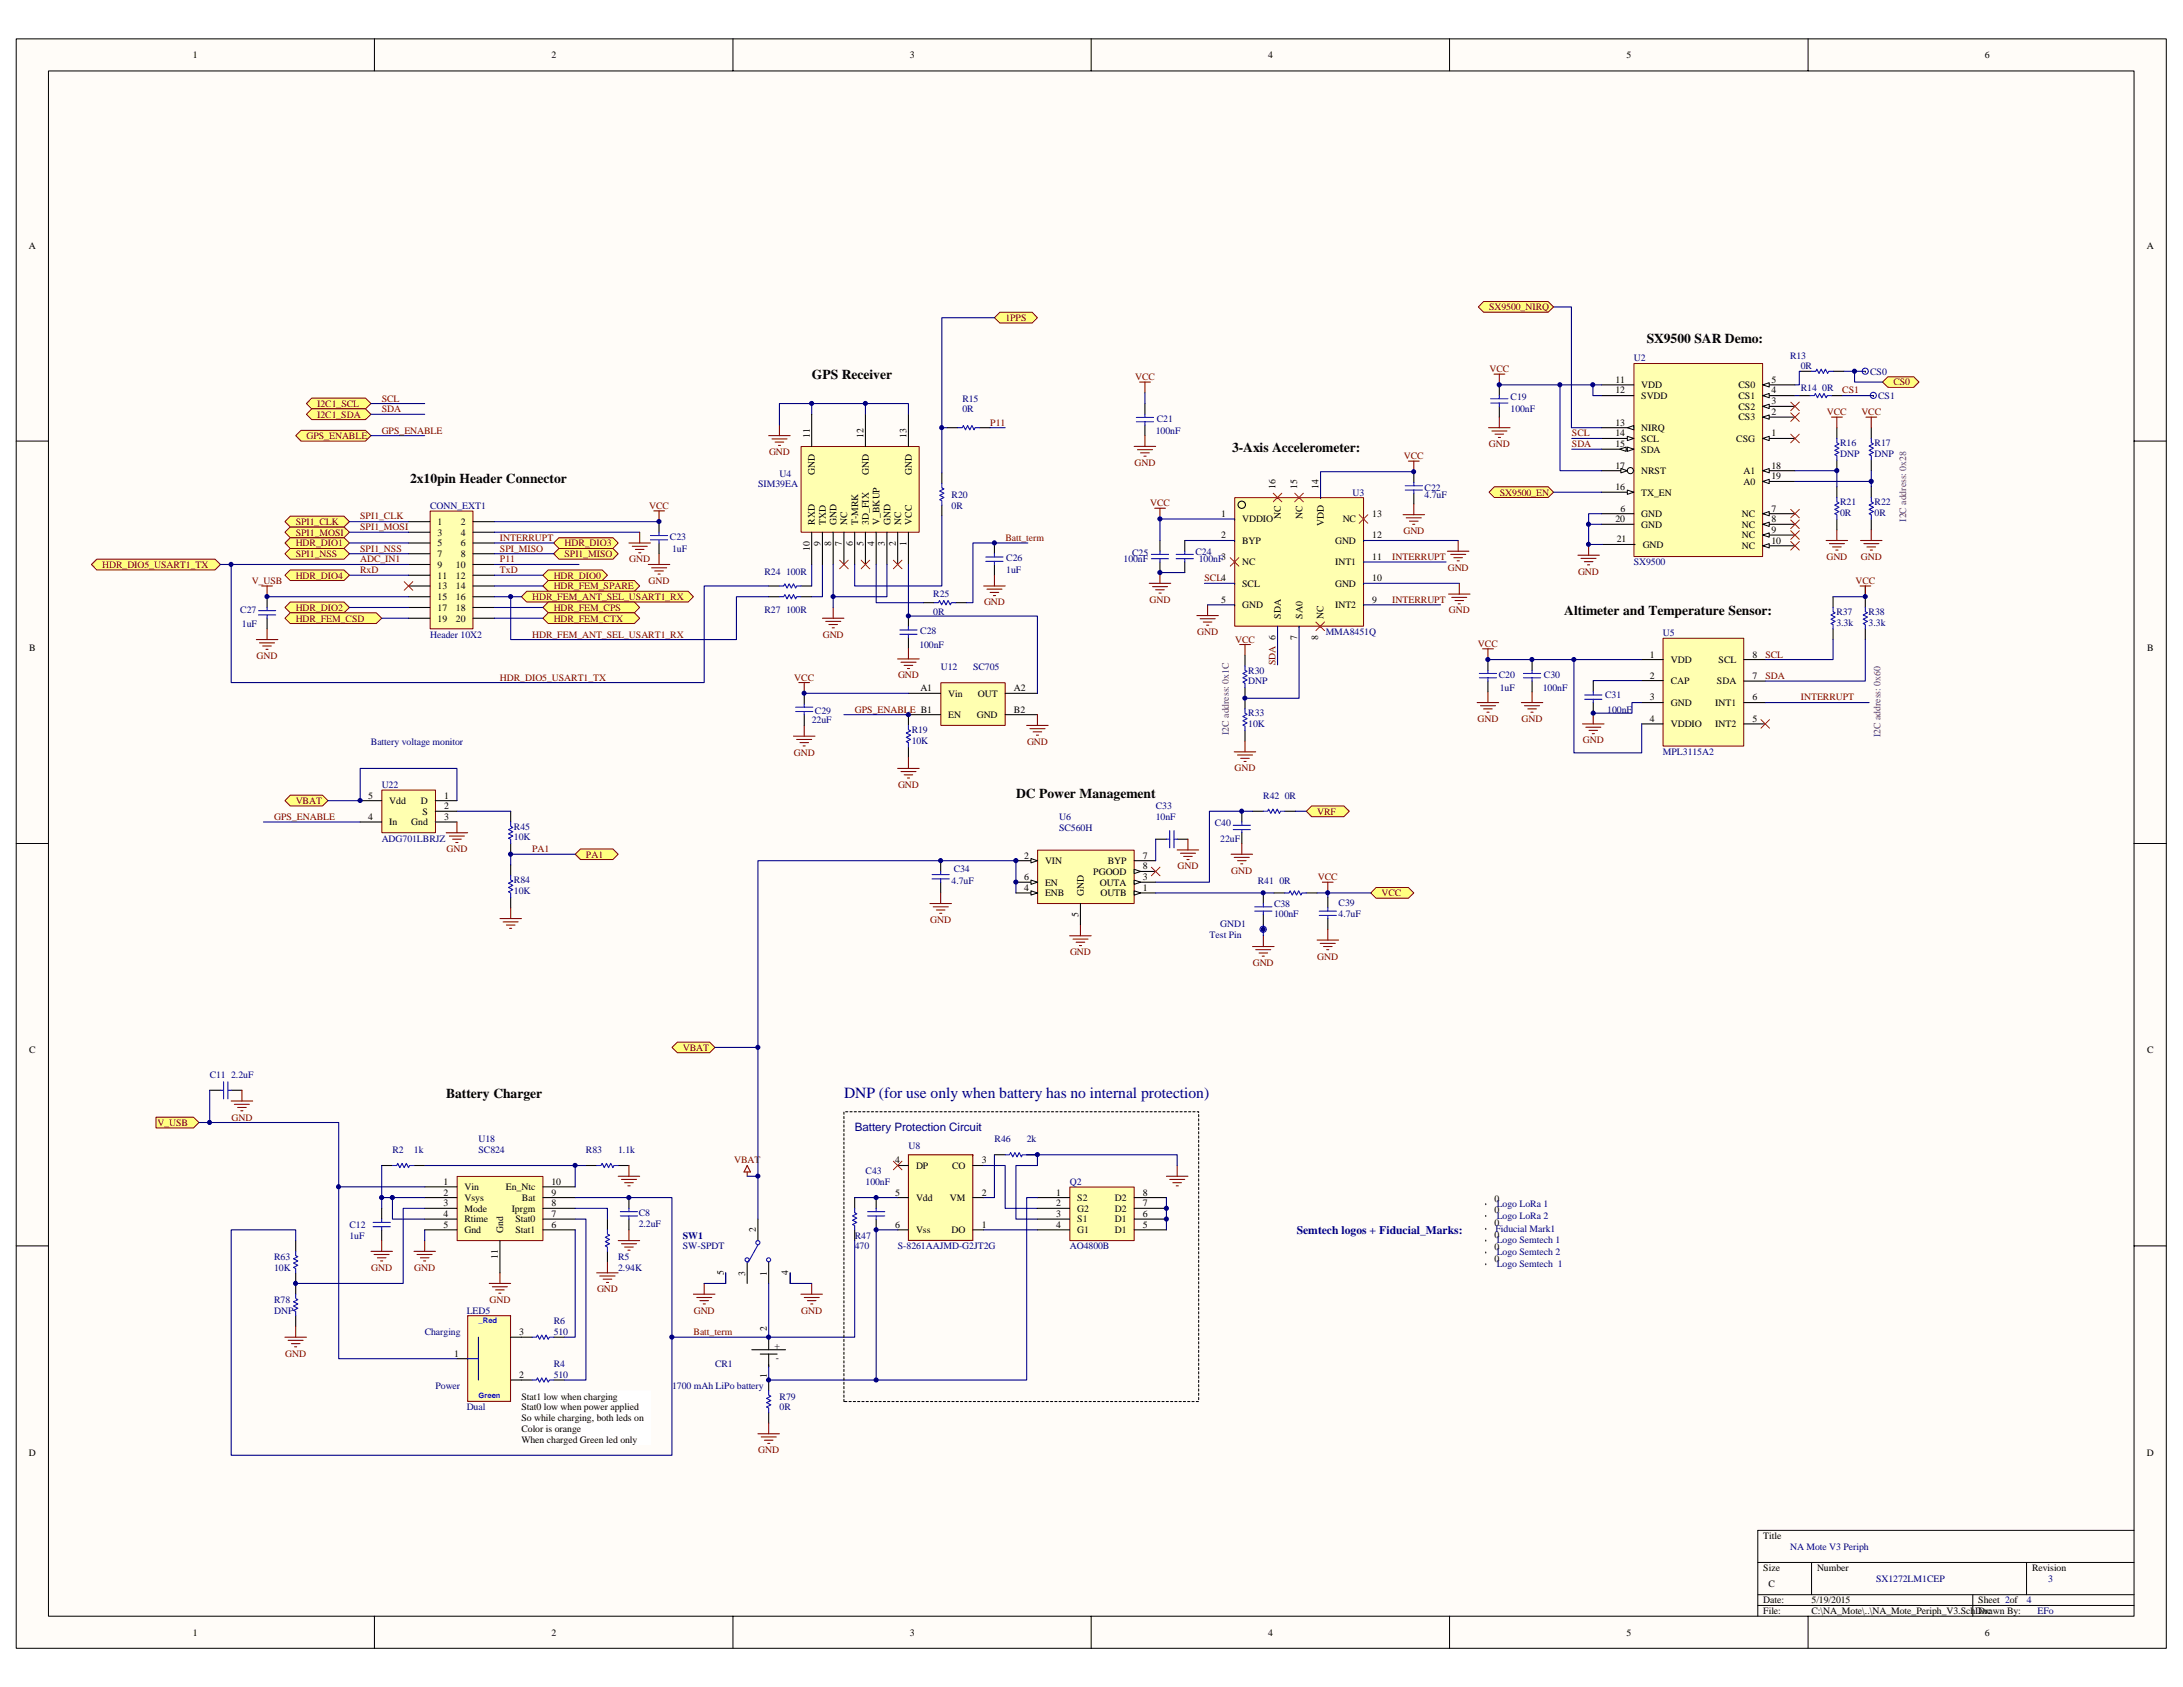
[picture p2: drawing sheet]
<svg xmlns="http://www.w3.org/2000/svg" width="279mm" height="216mm" viewBox="0 0 279 216" stroke-linecap="round" stroke-linejoin="round" font-family="sans-serif">
<defs><g id="words">
<text font-size="2" fill="#000080" x="108" y="140.5">DNP (for use only when battery has no internal protection)</text>
<g font-size="1.7">
<text x="210.8" y="43.9">SX9500 SAR Demo:</text>
<text x="103.9" y="48.5">GPS Receiver</text>
<text x="157.7" y="57.8">3-Axis Accelerometer:</text>
<text x="52.5" y="61.8">2x10pin Header Connector</text>
<text x="200.2" y="78.7">Altimeter and Temperature Sensor:</text>
<text x="130" y="102.1">DC Power Management</text>
<text x="57.1" y="140.5">Battery Charger</text>
</g>
<g font-size="1.5" fill="#000080">
<text x="109.4" y="144.7">Battery Protection Circuit</text>
<text x="166" y="158">Semtech logos + Fiducial_Marks:</text>
</g>
<g font-size="1.2">
<text x="24.7" y="7.4">1</text>
<text x="70.6" y="7.4">2</text>
<text x="116.4" y="7.4">3</text>
<text x="162.3" y="7.4">4</text>
<text x="208.2" y="7.4">5</text>
<text x="254" y="7.4">6</text>
<text x="3.7" y="31.8">A</text>
<text x="274.8" y="31.8">A</text>
<text x="206.8" y="49">11</text>
<text x="206.8" y="50.4">12</text>
<text x="210.1" y="49.7">VDD</text>
<text x="210.1" y="51.1">SVDD</text>
<text x="222.5" y="49.7">CS0</text>
<text x="222.5" y="51.1">CS1</text>
<text x="222.5" y="52.4">CS2</text>
<text x="222.5" y="53.8">CS3</text>
<text x="226.7" y="49">5</text>
<text x="226.7" y="50.4">4</text>
<text x="226.7" y="51.7">3</text>
<text x="226.7" y="53.1">2</text>
<text x="103.6" y="56" transform="rotate(-90 103.6 56)">11</text>
<text x="110.5" y="56" transform="rotate(-90 110.5 56)">12</text>
<text x="116" y="56" transform="rotate(-90 116 56)">13</text>
<text x="206.8" y="60">17</text>
<text x="206.8" y="54.5">13</text>
<text x="206.8" y="55.9">14</text>
<text x="206.8" y="57.2">15</text>
<text x="210.1" y="55.2">NIRQ</text>
<text x="210.1" y="56.5">SCL</text>
<text x="210.1" y="57.9">SDA</text>
<text x="222.2" y="56.5">CSG</text>
<text x="226.7" y="60">18</text>
<text x="226.7" y="55.9">1</text>
<text x="104.3" y="60.8" transform="rotate(-90 104.3 60.8)">GND</text>
<text x="111.2" y="60.8" transform="rotate(-90 111.2 60.8)">GND</text>
<text x="116.7" y="60.8" transform="rotate(-90 116.7 60.8)">GND</text>
<text x="163.3" y="62.6" transform="rotate(-90 163.3 62.6)">16</text>
<text x="166" y="62.6" transform="rotate(-90 166 62.6)">15</text>
<text x="168.8" y="62.6" transform="rotate(-90 168.8 62.6)">14</text>
<text x="206.8" y="62.7">16</text>
<text x="207.4" y="65.5">6</text>
<text x="210.1" y="60.7">NRST</text>
<text x="210.1" y="63.4">TX_EN</text>
<text x="223.1" y="60.7">A1</text>
<text x="223.1" y="62">A0</text>
<text x="226.7" y="61.3">19</text>
<text x="226.7" y="65.5">7</text>
<text x="56" y="67.2">1</text>
<text x="56" y="68.6">3</text>
<text x="56" y="69.9">5</text>
<text x="56" y="71.3">7</text>
<text x="59" y="67.2">2</text>
<text x="59" y="68.6">4</text>
<text x="59" y="69.9">6</text>
<text x="59" y="71.3">8</text>
<text x="103.6" y="70.5" transform="rotate(-90 103.6 70.5)">10</text>
<text x="104.3" y="67.2" transform="rotate(-90 104.3 67.2)">RXD</text>
<text x="105" y="69.9" transform="rotate(-90 105 69.9)">9</text>
<text x="105.7" y="67.2" transform="rotate(-90 105.7 67.2)">TXD</text>
<text x="106.4" y="69.9" transform="rotate(-90 106.4 69.9)">8</text>
<text x="107.1" y="67.2" transform="rotate(-90 107.1 67.2)">GND</text>
<text x="107.8" y="69.9" transform="rotate(-90 107.8 69.9)">7</text>
<text x="108.4" y="67.2" transform="rotate(-90 108.4 67.2)">NC</text>
<text x="109.1" y="69.9" transform="rotate(-90 109.1 69.9)">6</text>
<text x="109.8" y="67.2" transform="rotate(-90 109.8 67.2)">T-MRK</text>
<text x="110.5" y="69.9" transform="rotate(-90 110.5 69.9)">5</text>
<text x="111.2" y="67.2" transform="rotate(-90 111.2 67.2)">3D_FIX</text>
<text x="111.9" y="69.9" transform="rotate(-90 111.9 69.9)">4</text>
<text x="112.6" y="67.2" transform="rotate(-90 112.6 67.2)">V_BKUP</text>
<text x="113.3" y="69.9" transform="rotate(-90 113.3 69.9)">3</text>
<text x="114" y="67.2" transform="rotate(-90 114 67.2)">GND</text>
<text x="114.6" y="69.9" transform="rotate(-90 114.6 69.9)">2</text>
<text x="115.3" y="67.2" transform="rotate(-90 115.3 67.2)">NC</text>
<text x="116" y="69.9" transform="rotate(-90 116 69.9)">1</text>
<text x="116.7" y="67.2" transform="rotate(-90 116.7 67.2)">VCC</text>
<text x="156.3" y="66.2">1</text>
<text x="156.3" y="68.9">2</text>
<text x="156.3" y="71.6">3</text>
<text x="159" y="66.8">VDDIO</text>
<text x="159" y="69.6">BYP</text>
<text x="163.9" y="66.4" transform="rotate(-90 163.9 66.4)">NC</text>
<text x="166.7" y="66.4" transform="rotate(-90 166.7 66.4)">NC</text>
<text x="169.4" y="67.3" transform="rotate(-90 169.4 67.3)">VDD</text>
<text x="170.9" y="69.6">GND</text>
<text x="171.9" y="66.8">NC</text>
<text x="175.6" y="68.9">12</text>
<text x="175.6" y="71.6">11</text>
<text x="175.6" y="66.2">13</text>
<text x="206.8" y="66.8">20</text>
<text x="206.9" y="69.4">21</text>
<text x="210.1" y="66.2">GND</text>
<text x="210.1" y="67.5">GND</text>
<text x="210.2" y="70.1">GND</text>
<text x="222.9" y="70.3">NC</text>
<text x="222.9" y="68.9">NC</text>
<text x="222.9" y="67.5">NC</text>
<text x="222.9" y="66.2">NC</text>
<text x="226.7" y="69.6">10</text>
<text x="226.7" y="68.2">9</text>
<text x="226.7" y="66.8">8</text>
<text x="56" y="72.7">9</text>
<text x="56" y="74">11</text>
<text x="56" y="75.4">13</text>
<text x="56" y="76.8">15</text>
<text x="58.4" y="72.7">10</text>
<text x="58.4" y="74">12</text>
<text x="58.4" y="75.4">14</text>
<text x="58.4" y="76.8">16</text>
<text x="156.3" y="77.2">5</text>
<text x="159" y="72.3">NC</text>
<text x="159" y="75.1">SCL</text>
<text x="159" y="77.8">GND</text>
<text x="170.9" y="72.3">INT1</text>
<text x="170.9" y="75.1">GND</text>
<text x="170.9" y="77.8">INT2</text>
<text x="175.6" y="74.4">10</text>
<text x="175.6" y="77.2">9</text>
<text x="3.7" y="83.3">B</text>
<text x="56" y="78.2">17</text>
<text x="56" y="79.5">19</text>
<text x="58.4" y="78.2">18</text>
<text x="58.4" y="79.5">20</text>
<text x="163.9" y="79.2" transform="rotate(-90 163.9 79.2)">SDA</text>
<text x="166" y="81.9" transform="rotate(-90 166 81.9)">7</text>
<text x="166.7" y="79.2" transform="rotate(-90 166.7 79.2)">SA0</text>
<text x="168.7" y="81.9" transform="rotate(-90 168.7 81.9)">8</text>
<text x="169.4" y="79.2" transform="rotate(-90 169.4 79.2)">NC</text>
<text x="274.8" y="83.3">B</text>
<text x="117.8" y="88.5">A1</text>
<text x="121.4" y="89.2">Vin</text>
<text x="125.2" y="89.2">OUT</text>
<text x="129.8" y="88.5">A2</text>
<text x="211.2" y="84.2">1</text>
<text x="211.2" y="89.6">3</text>
<text x="211.2" y="86.8">2</text>
<text x="213.8" y="84.8">VDD</text>
<text x="213.8" y="87.5">CAP</text>
<text x="219.8" y="87.6">SDA</text>
<text x="220" y="84.8">SCL</text>
<text x="224.3" y="89.6">6</text>
<text x="224.3" y="86.9">7</text>
<text x="224.3" y="84.2">8</text>
<text x="121.4" y="91.9">EN</text>
<text x="125" y="91.9">GND</text>
<text x="129.8" y="91.2">B2</text>
<text x="211.2" y="92.4">4</text>
<text x="213.8" y="93.1">VDDIO</text>
<text x="213.8" y="90.3">GND</text>
<text x="219.5" y="90.3">INT1</text>
<text x="219.5" y="93.1">INT2</text>
<text x="224.3" y="92.4">5</text>
<text x="47.1" y="102.2">5</text>
<text x="47.1" y="104.9">4</text>
<text x="49.8" y="102.9">Vdd</text>
<text x="49.8" y="105.6">In</text>
<text x="52.6" y="105.6">Gnd</text>
<text x="53.9" y="102.9">D</text>
<text x="54.1" y="104.3">S</text>
<text x="56.8" y="104.9">3</text>
<text x="56.8" y="103.6">2</text>
<text x="56.8" y="102.2">1</text>
<text x="131.1" y="112.6">6</text>
<text x="131.1" y="109.9">2</text>
<text x="133.8" y="113.3">EN</text>
<text x="133.8" y="110.6">VIN</text>
<text x="139.9" y="112">PGOOD</text>
<text x="140.8" y="113.3">OUTA</text>
<text x="141.8" y="110.6">BYP</text>
<text x="146.3" y="109.9">7</text>
<text x="146.3" y="112.6">3</text>
<text x="146.3" y="111.3">8</text>
<text x="131.1" y="114">4</text>
<text x="133.8" y="114.7">ENB</text>
<text x="138" y="117.4" transform="rotate(-90 138 117.4)">5</text>
<text x="138.7" y="114.7" transform="rotate(-90 138.7 114.7)">GND</text>
<text x="140.8" y="114.7">OUTB</text>
<text x="146.3" y="114">1</text>
<text x="3.7" y="134.8">C</text>
<text x="274.8" y="134.8">C</text>
<text x="114.6" y="148.9">4</text>
<text x="117.2" y="149.6">DP</text>
<text x="121.9" y="149.6">CO</text>
<text x="125.6" y="148.9">3</text>
<text x="56.8" y="151.6">1</text>
<text x="56.8" y="153">2</text>
<text x="56.8" y="154.4">3</text>
<text x="56.8" y="155.8">4</text>
<text x="59.5" y="152.3">Vin</text>
<text x="59.5" y="153.7">Vsys</text>
<text x="59.5" y="155.1">Mode</text>
<text x="64.7" y="152.3">En_Ntc</text>
<text x="65.5" y="155.1">Iprgm</text>
<text x="66.8" y="153.7">Bat</text>
<text x="70.6" y="151.6">10</text>
<text x="70.6" y="154.4">8</text>
<text x="70.6" y="155.8">7</text>
<text x="70.6" y="153">9</text>
<text x="114.6" y="153">5</text>
<text x="117.2" y="153.7">Vdd</text>
<text x="121.6" y="153.7">VM</text>
<text x="125.6" y="153">2</text>
<text x="135.2" y="153">1</text>
<text x="135.2" y="154.4">2</text>
<text x="135.2" y="155.8">3</text>
<text x="137.9" y="153.7">S2</text>
<text x="137.9" y="155.1">G2</text>
<text x="142.7" y="155.1">D2</text>
<text x="142.7" y="153.7">D2</text>
<text x="146.3" y="155.8">6</text>
<text x="146.3" y="154.4">7</text>
<text x="146.3" y="153">8</text>
<text x="191.3" y="155.3">0</text>
<text x="191.3" y="153.8">0</text>
<text x="56.8" y="157.1">5</text>
<text x="59.5" y="156.4">Rtime</text>
<text x="59.5" y="157.8">Gnd</text>
<text x="63.7" y="161.1" transform="rotate(-90 63.7 161.1)">11</text>
<text x="64.4" y="157.8" transform="rotate(-90 64.4 157.8)">Gnd</text>
<text x="66" y="157.8">Stat1</text>
<text x="66" y="156.4">Stat0</text>
<text x="70.6" y="157.1">6</text>
<text x="96.8" y="157.7" transform="rotate(-90 96.8 157.7)">2</text>
<text x="114.6" y="157.1">6</text>
<text x="117.2" y="157.8">Vss</text>
<text x="121.8" y="157.8">DO</text>
<text x="125.6" y="157.1">1</text>
<text x="135.2" y="157.1">4</text>
<text x="137.9" y="156.4">S1</text>
<text x="137.9" y="157.8">G1</text>
<text x="142.7" y="157.8">D1</text>
<text x="142.7" y="156.4">D1</text>
<text x="146.3" y="157.1">5</text>
<text x="191.3" y="160">0</text>
<text x="191.3" y="158.5">0</text>
<text x="191.3" y="156.9">0</text>
<text x="191.3" y="161.5">0</text>
<text x="92.6" y="163.2" transform="rotate(-90 92.6 163.2)">5</text>
<text x="95.4" y="163.2" transform="rotate(-90 95.4 163.2)">3</text>
<text x="98.1" y="163.2" transform="rotate(-90 98.1 163.2)">1</text>
<text x="100.9" y="163.2" transform="rotate(-90 100.9 163.2)">4</text>
<text x="58.1" y="173.6">1</text>
<text x="66.5" y="170.9">3</text>
<text x="98.1" y="170.3" transform="rotate(-90 98.1 170.3)">2</text>
<text x="99.1" y="172.7">+</text>
<text x="66.5" y="176.4">2</text>
<text x="66.7" y="179.1">Stat1 low when charging</text>
<text x="98.1" y="176.4" transform="rotate(-90 98.1 176.4)">1</text>
<text x="99.3" y="174.1">-</text>
<text x="66.7" y="180.5">Stat0 low when power applied</text>
<text x="66.7" y="181.9">So while charging, both leds on</text>
<text x="66.7" y="183.2">Color is orange</text>
<text x="66.7" y="184.6">When charged Green led only</text>
<text x="3.7" y="186.3">D</text>
<text x="274.8" y="186.3">D</text>
<text x="225.7" y="197">Title</text>
<text x="225.7" y="201.1">Size</text>
<text x="226.4" y="203.1">C</text>
<text x="232.6" y="201.1">Number</text>
<text x="260.1" y="201.1">Revision</text>
<text x="24.7" y="209.3">1</text>
<text x="70.6" y="209.3">2</text>
<text x="116.4" y="209.3">3</text>
<text x="162.3" y="209.3">4</text>
<text x="208.2" y="209.3">5</text>
<text x="225.7" y="205.2">Date:</text>
<text x="225.7" y="206.6">File:</text>
<text x="231.9" y="206.6">C:\NA_Mote\..\NA_Mote_Periph_V3.SchDoc</text>
<text x="231.9" y="205.2">5/19/2015</text>
<text x="253.2" y="205.2">Sheet 2of</text>
<text x="253.2" y="206.6">Drawn By:</text>
<text x="254" y="209.3">6</text>
</g>
<g font-size="1.2" fill="#800000">
<text x="128.7" y="41.1">1PPS</text>
<text x="190.6" y="39.7">SX9500_NIRQ</text>
<text x="190.6" y="47.6">VCC</text>
<text x="40.6" y="52.1">I2C1_SCL</text>
<text x="40.6" y="53.4">I2C1_SDA</text>
<text x="48.9" y="51.4">SCL</text>
<text x="48.9" y="52.7">SDA</text>
<text x="145.3" y="48.6">VCC</text>
<text x="233.8" y="53.1">VCC</text>
<text x="235.8" y="50.4">CS1</text>
<text x="238.2" y="53.1">VCC</text>
<text x="242.3" y="49.3">CS0</text>
<text x="39.2" y="56.2">GPS_ENABLE</text>
<text x="48.9" y="55.5">GPS_ENABLE</text>
<text x="98.4" y="58.3">GND</text>
<text x="126.7" y="54.5">P11</text>
<text x="145.2" y="59.6">GND</text>
<text x="179.7" y="58.7">VCC</text>
<text x="190.6" y="57.2">GND</text>
<text x="201.2" y="55.9">SCL</text>
<text x="201.2" y="57.2">SDA</text>
<text x="83.1" y="65.1">VCC</text>
<text x="147.2" y="64.8">VCC</text>
<text x="192" y="63.4">SX9500_EN</text>
<text x="37.8" y="68.6">SPI1_MOSI</text>
<text x="37.8" y="67.2">SPI1_CLK</text>
<text x="37.8" y="71.3">SPI1_NSS</text>
<text x="37.8" y="69.9">HDR_DIO1</text>
<text x="46.1" y="66.5">SPI1_CLK</text>
<text x="46.1" y="67.9">SPI1_MOSI</text>
<text x="46.1" y="70.6">SPI1_NSS</text>
<text x="46.1" y="72">ADC_IN1</text>
<text x="64" y="70.6">SPI_MISO</text>
<text x="64" y="72">P11</text>
<text x="64" y="69.2">INTERRUPT</text>
<text x="72.2" y="71.3">SPI1_MISO</text>
<text x="72.2" y="69.9">HDR_DIO3</text>
<text x="80.5" y="72">GND</text>
<text x="128.7" y="69.2">Batt_term</text>
<text x="178.2" y="71.6">INTERRUPT</text>
<text x="179.6" y="68.3">GND</text>
<text x="233.8" y="71.6">GND</text>
<text x="238.2" y="71.6">GND</text>
<text x="13.1" y="72.7">HDR_DIO5_USART1_TX</text>
<text x="32.2" y="74.7">V_USB</text>
<text x="37.8" y="74">HDR_DIO4</text>
<text x="46.1" y="73.4">RxD</text>
<text x="64" y="73.4">TxD</text>
<text x="68.1" y="76.8">HDR_FEM_ANT_SEL_USART1_RX</text>
<text x="70.9" y="74">HDR_DIO0</text>
<text x="70.9" y="75.4">HDR_FEM_SPARE</text>
<text x="83" y="74.7">GND</text>
<text x="125.9" y="77.5">GND</text>
<text x="147.1" y="77.2">GND</text>
<text x="154.2" y="74.4">SCL4</text>
<text x="178.2" y="77.2">INTERRUPT</text>
<text x="185.3" y="73">GND</text>
<text x="202" y="73.5">GND</text>
<text x="237.5" y="74.7">VCC</text>
<text x="37.8" y="78.2">HDR_DIO2</text>
<text x="37.8" y="79.5">HDR_FEM_CSD</text>
<text x="68.1" y="81.6">HDR_FEM_ANT_SEL_USART1_RX</text>
<text x="70.9" y="78.2">HDR_FEM_CPS</text>
<text x="70.9" y="79.5">HDR_FEM_CTX</text>
<text x="105.3" y="81.6">GND</text>
<text x="153.2" y="81.3">GND</text>
<text x="158.1" y="82.2">VCC</text>
<text x="185.4" y="78.5">GND</text>
<text x="189.2" y="82.8">VCC</text>
<text x="32.8" y="84.3">GND</text>
<text x="64" y="87.1">HDR_DIO5_USART1_TX</text>
<text x="101.7" y="87.1">VCC</text>
<text x="114.9" y="86.8">GND</text>
<text x="163.3" y="85.1" transform="rotate(-90 163.3 85.1)">SDA 6</text>
<text x="226" y="84.2">SCL</text>
<text x="226" y="86.9">SDA</text>
<text x="230.5" y="89.6">INTERRUPT</text>
<text x="109.4" y="91.2">GPS_ENABLE B1</text>
<text x="131.4" y="95.3">GND</text>
<text x="189.1" y="92.4">GND</text>
<text x="194.8" y="92.4">GND</text>
<text x="202.6" y="95.1">GND</text>
<text x="101.6" y="96.7">GND</text>
<text x="114.9" y="100.8">GND</text>
<text x="158" y="98.7">GND</text>
<text x="35.1" y="104.9">GPS_ENABLE</text>
<text x="37.8" y="102.9">VBAT</text>
<text x="168.6" y="104.3">VRF</text>
<text x="57.1" y="109.1">GND</text>
<text x="68.1" y="109.1">PA1</text>
<text x="75" y="109.7">PA1</text>
<text x="150.7" y="111.3">GND</text>
<text x="157.6" y="111.8">GND</text>
<text x="168.7" y="112.6">VCC</text>
<text x="119.1" y="118.1">GND</text>
<text x="176.8" y="114.7">VCC</text>
<text x="136.9" y="122.3">GND</text>
<text x="160.3" y="123.6">GND</text>
<text x="168.6" y="122.8">GND</text>
<text x="87.4" y="134.5">VBAT</text>
<text x="29.6" y="143.4">GND</text>
<text x="20.2" y="144.1">V_USB</text>
<text x="94" y="148.9">VBAT</text>
<text x="47.5" y="162.6">GND</text>
<text x="53" y="162.6">GND</text>
<text x="62.7" y="166.8">GND</text>
<text x="76.4" y="165.4">GND</text>
<text x="36.5" y="173.6">GND</text>
<text x="88.8" y="170.9">Batt_term</text>
<text x="88.8" y="168.1">GND</text>
<text x="102.6" y="168.1">GND</text>
<text x="97" y="186">GND</text>
</g>
<g font-size="1.2" fill="#000080">
<text x="209.1" y="46.2">U2</text>
<text x="229.1" y="45.9">R13</text>
<text x="230.5" y="47.3">0R</text>
<text x="239.4" y="47.9">CS0</text>
<text x="123.2" y="51.4">R15</text>
<text x="123.2" y="52.7">0R</text>
<text x="148.1" y="54">C21</text>
<text x="193.3" y="51.2">C19</text>
<text x="193.3" y="52.7">100nF</text>
<text x="230.5" y="50">R14 0R</text>
<text x="240.4" y="51.1">CS1</text>
<text x="147.9" y="55.5">100nF</text>
<text x="235.5" y="57.1">R16</text>
<text x="235.5" y="58.5">DNP</text>
<text x="239.9" y="57.1">R17</text>
<text x="239.9" y="58.5">DNP</text>
<text x="55.1" y="65.1">CONN_EXT1</text>
<text x="97" y="62.4">SIM39EA</text>
<text x="99.8" y="61">U4</text>
<text x="121.8" y="63.8">R20</text>
<text x="121.8" y="65.1">0R</text>
<text x="173.1" y="63.4">U3</text>
<text x="182.3" y="62.8">C22</text>
<text x="182.3" y="63.8">4.7uF</text>
<text x="235.5" y="64.6">R21</text>
<text x="239.9" y="64.6">R22</text>
<text x="85.7" y="69.1">C23</text>
<text x="86" y="70.6">1uF</text>
<text x="128.8" y="71.8">C26</text>
<text x="143.8" y="72">100nF</text>
<text x="144.9" y="71.1">C25</text>
<text x="153" y="71">C24</text>
<text x="153.4" y="72">100nF</text>
<text x="235.5" y="66">0R</text>
<text x="239.9" y="66">0R</text>
<text x="97.9" y="73.6">R24 100R</text>
<text x="119.4" y="76.5">R25</text>
<text x="128.8" y="73.4">1uF</text>
<text x="209.1" y="72.3">SX9500</text>
<text x="30.8" y="78.4">C27</text>
<text x="31" y="80.2">1uF</text>
<text x="55.1" y="81.6">Header 10X2</text>
<text x="97.9" y="78.5">R27 100R</text>
<text x="117.7" y="83">100nF</text>
<text x="117.8" y="81.2">C28</text>
<text x="119.4" y="78.7">0R</text>
<text x="169.7" y="81.3">MMA8451Q</text>
<text x="212.8" y="81.4">U5</text>
<text x="235" y="78.7">R37</text>
<text x="235" y="80.1">3.3k</text>
<text x="239.2" y="78.7">R38</text>
<text x="239.2" y="80.1">3.3k</text>
<text x="120.4" y="85.7">U12</text>
<text x="124.5" y="85.7">SC705</text>
<text x="159.8" y="86.2">R30</text>
<text x="159.8" y="87.6">DNP</text>
<text x="191.8" y="86.8">C20</text>
<text x="192" y="88.5">1uF</text>
<text x="197.5" y="88.5">100nF</text>
<text x="197.6" y="86.8">C30</text>
<text x="205.4" y="89.4">C31</text>
<text x="47.5" y="95.3">Battery voltage monitor</text>
<text x="103.9" y="92.6">22uF</text>
<text x="104.3" y="91.4">C29</text>
<text x="116.7" y="93.8">R19</text>
<text x="116.7" y="95.2">10K</text>
<text x="159.8" y="91.7">R33</text>
<text x="159.8" y="93.1">10K</text>
<text x="205.7" y="91.2">100nF</text>
<text x="48.9" y="100.8">U22</text>
<text x="212.8" y="96.6">MPL3115A2</text>
<text x="48.9" y="107.7">ADG701LBRJZ</text>
<text x="65.8" y="106.2">R45</text>
<text x="65.8" y="107.5">10K</text>
<text x="135.6" y="104.9">U6</text>
<text x="135.6" y="106.3">SC560H</text>
<text x="147.9" y="103.6">C33</text>
<text x="147.9" y="104.9">10nF</text>
<text x="155.5" y="105.8">C40</text>
<text x="156.2" y="107.7">22uF</text>
<text x="161.7" y="102.2">R42 0R</text>
<text x="65.8" y="113.1">R84</text>
<text x="121.8" y="113.2">4.7uF</text>
<text x="122.1" y="111.6">C34</text>
<text x="161" y="113.2">R41 0R</text>
<text x="65.8" y="114.4">10K</text>
<text x="156.2" y="118.7">GND1</text>
<text x="163.1" y="116.1">C38</text>
<text x="163.1" y="117.3">100nF</text>
<text x="171.3" y="115.9">C39</text>
<text x="171.3" y="117.3">4.7uF</text>
<text x="154.8" y="120.1">Test Pin</text>
<text x="26.8" y="137.9">C11 2.2uF</text>
<text x="50.2" y="147.5">R2</text>
<text x="53" y="147.5">1k</text>
<text x="61.2" y="146.2">U18</text>
<text x="61.2" y="147.5">SC824</text>
<text x="75" y="147.5">R83</text>
<text x="79.1" y="147.5">1.1k</text>
<text x="116.3" y="147.1">U8</text>
<text x="127.3" y="146.2">R46</text>
<text x="131.4" y="146.2">2k</text>
<text x="81.7" y="155.6">C8</text>
<text x="110.8" y="150.3">C43</text>
<text x="110.8" y="151.6">100nF</text>
<text x="136.9" y="151.6">Q2</text>
<text x="191.6" y="156">Logo LoRa 2</text>
<text x="191.6" y="154.5">Logo LoRa 1</text>
<text x="35.1" y="161.2">R63</text>
<text x="44.7" y="157.1">C12</text>
<text x="44.7" y="158.5">1uF</text>
<text x="79.1" y="161.2">R5</text>
<text x="81.7" y="157">2.2uF</text>
<text x="87.4" y="158.5">SW1</text>
<text x="87.4" y="159.9">SW-SPDT</text>
<text x="109.4" y="158.5">R47</text>
<text x="109.4" y="159.9">470</text>
<text x="114.9" y="159.9">S-8261AAJMD-G2JT2G</text>
<text x="136.9" y="159.9">AO4800B</text>
<text x="191.4" y="157.6">Fiducial Mark1</text>
<text x="191.6" y="160.7">Logo Semtech 2</text>
<text x="191.6" y="159.1">Logo Semtech 1</text>
<text x="35.1" y="162.6">10K</text>
<text x="35.1" y="166.8">R78</text>
<text x="79.1" y="162.6">2.94K</text>
<text x="191.6" y="162.2">Logo Semtech 1</text>
<text x="35.1" y="168.1">DNP</text>
<text x="54.4" y="170.9">Charging</text>
<text x="59.7" y="168.1">LED5</text>
<text x="70.9" y="169.5">R6</text>
<text x="70.9" y="170.9">510</text>
<text x="55.7" y="177.7">Power</text>
<text x="70.9" y="175">R4</text>
<text x="70.9" y="176.4">510</text>
<text x="86" y="177.7">1700 mAh LiPo battery</text>
<text x="91.5" y="175">CR1</text>
<text x="99.8" y="179.1">R79</text>
<text x="59.7" y="180.5">Dual</text>
<text x="99.8" y="180.5">0R</text>
<text x="229.1" y="198.3">NA Mote V3 Periph</text>
<text x="240.1" y="202.5">SX1272LM1CEP</text>
<text x="262.1" y="202.5">3</text>
<text x="259.4" y="205.2">4</text>
<text x="260.8" y="206.6">EFo</text>
</g>
<g font-size="1.2" fill="#800080">
<text x="244" y="66.8" transform="rotate(-90 244 66.8)">I2C address: 0x28</text>
<text x="157.3" y="94" transform="rotate(-90 157.3 94)">I2C address: 0x1C</text>
<text x="240.7" y="94.3" transform="rotate(-90 240.7 94.3)">I2C address: 0x60</text>
</g>
<g font-size="1" fill="#00f">
<text x="61.2" y="169.3">_Red</text>
<text x="61.2" y="178.9">Green</text>
</g>
</g></defs>
<path d="M2.1 5h275.2v205.9h-275.2z" fill="#fffcf8"/>
<path d="M2.1 5h275.2v205.9h-275.2z" fill="none" stroke="#000" stroke-width=".13"/>
<path d="M6.2 9.1h266.9v197.7h-266.9z" fill="#fffcf8"/>
<g fill="none" stroke="#000" stroke-width=".13">
<path d="M6.2 9.1h266.9v197.7h-266.9zM47.9 5v4.1M93.8 5v4.1M139.7 5v4.1M185.5 5v4.1M231.4 5v4.1M2.1 56.5h4.1M273.1 56.5h4.2M2.1 107.9h4.1M273.1 107.9h4.2M2.1 159.4h4.1M273.1 159.4h4.2"/>
<path d="M225 200h48.1M231.9 200v4.1M259.4 200v4.1M273.1 195.9h-48.1v10.9M47.9 206.8v4.2M93.8 206.8v4.2M139.7 206.8v4.2M185.5 206.8v4.2M225 204.1h48.1M225 205.5h48.1M231.4 206.8v4.2M252.5 204.1v2.7"/>
</g>
<path d="M98.4 55.8h2.7M98.8 56.2h1.9M99.2 56.6h1.1M99.6 57h.3M99.8 54.4v1.4M105.3 79.1h2.7M105.7 79.5h1.9M106.1 79.9h1.1M106.6 77.7v1.4M106.5 80.3h.3" fill="none" stroke="#800000" stroke-width=".14"/>
<path d="M55.1 65.4h5.4v15.1h-5.4z" fill="#ffffb0"/>
<path d="M55.1 65.4h5.4v15.1h-5.4z" fill="none" stroke="#800000" stroke-width=".13"/>
<g fill="none" stroke="#000" stroke-width=".14">
<path d="M121.2 54.7h1.4M125.3 54.7h1.4M146.5 51.6v1.4M146.5 54.4v1.4M191.9 49.3v1.3M191.9 52v1.4M235.1 54.7v1.4M235.1 58.9v1.3M34.2 76.4v1.3M34.2 79.1v1.4M52.3 66.8h2.7M52.3 68.1h2.7"/>
<path d="M52.3 69.5h2.7M52.3 70.9h2.7M52.3 72.2h2.7M52.3 73.6h2.7M52.3 75h2.7M52.3 76.4h2.7M52.3 77.7h2.7M52.3 79.1h2.7M60.5 66.8h2.8M60.5 68.1h2.8M60.5 69.5h2.8M60.5 70.9h2.8"/>
<path d="M60.5 72.2h2.8M60.5 73.6h2.8M60.5 75h2.8M60.5 76.4h2.8M60.5 77.7h2.8M60.5 79.1h2.8M84.3 66.8v1.3M84.3 69.5v1.4M118.2 77.1h1.4M120.5 60.5v1.4M120.5 64.6v1.4M122.3 77.1h1.4"/>
<path d="M127.3 69.5v1.4M127.3 72.2v1.4M235.1 62.3v1.4M235.1 66.4v1.4M190.4 84.4v1.4M190.4 87.2v1.3"/>
</g>
<path d="M34.2 76.4h18.1M44.7 73.6h7.6M63.3 73.6h6.2M63.3 72.2h10.8M63.3 68.1h18.6M63.3 66.8h21" fill="none" stroke="#000080" stroke-width=".14"/>
<g fill="none" stroke="#800000" stroke-width=".14">
<path d="M145.2 57.1h2.7M145.6 57.6h1.9M146 58h1.1M146.4 58.4h.3M146.5 55.8v1.3M190.5 54.7h2.8M190.9 55.2h2M191.3 55.6h1.1M191.8 56h.2M191.9 53.4v1.3M234.4 53.4h1.4M235.1 53.4v1.3"/>
<path d="M33.5 75h1.4M34.2 75v1.4M80.5 69.5h2.7M80.9 69.9h1.9M81.3 70.3h1.1M81.7 70.7h.3M81.9 68.1v1.4M83 72.2h2.7M83.4 72.7h1.9M83.7 65.4h1.3M83.8 73.1h1.1M84.2 73.5h.3"/>
<path d="M84.3 65.4v1.4M84.3 70.9v1.3M125.9 75h2.8M126.3 75.4h1.9M126.7 75.8h1.1M127.1 76.2h.3M127.3 73.6v1.4M202 71.1h2.7M202.4 71.5h1.9M202.8 71.9h1.1M203.2 72.3h.3M203.3 69.7v1.4"/>
<path d="M233.7 69.2h2.8M234.1 69.6h2M234.5 70h1.1M235 70.4h.2M235.1 67.8v1.4M32.8 81.9h2.8M33.2 82.3h1.9M33.6 82.7h1.1M34 83.1h.3M34.2 80.5v1.4M101.6 94.2h2.7M102 94.6h1.9"/>
<path d="M102.2 87.4h1.4M102.4 95h1.1M102.8 95.5h.3M102.9 87.4v1.3M102.9 92.8v1.4"/>
</g>
<g fill="none" stroke="#00f" stroke-width=".14">
<path d="M122.6 54.7h.5l.2-.2 .3 .5 .2-.5 .3 .5 .3-.5 .3 .5 .1-.3h.5M145.4 54h2.2M145.4 53.4h2.2M146.5 53v.4M146.5 54v.4M190.8 51.6h2.2M190.8 51h2.2M191.9 50.6v.4M191.9 51.6v.4M235.1 56.1v.6l.3 .1-.6 .3 .6 .3-.6 .2 .6 .3-.6 .3 .3 .1v.6M33.1 78.7h2.2M33.1 78.1h2.2"/>
<path d="M34.2 77.7v.4M34.2 78.7v.4M83.2 68.5h2.2M83.2 69.1h2.2M84.3 68.1v.4M84.3 69.1v.4M119.6 77.1h.5l.1-.2 .3 .5 .3-.5 .3 .5 .2-.5 .3 .5 .2-.3h.5M120.5 61.9v.5l.3 .2-.5 .2 .5 .3-.5 .3 .5 .3-.5 .2 .2 .2v.5M126.2 71.8h2.2M126.2 71.3h2.2M127.3 70.9v.4M127.3 71.8v.4"/>
<path d="M235.1 63.7v.5l.3 .2-.6 .2 .6 .3-.6 .3 .6 .3-.6 .2 .3 .2v.5M189.3 86.7h2.2M189.3 86.2h2.2M190.4 85.8v.4M190.4 86.7v.5"/>
</g>
<path d="M212.9 81.7h10.3v13.8h-10.3z" fill="#ffffb0"/>
<path d="M212.9 81.7h10.3v13.8h-10.3z" fill="none" stroke="#800000" stroke-width=".13"/>
<g fill="none" stroke="#000" stroke-width=".14">
<path d="M98.4 76.4h1.4M98.4 75h1.4M102.5 76.4h1.4M102.5 75h1.4M116.3 91.5v1.3M116.3 95.6v1.4M196.1 84.4v1.4M196.1 87.2v1.3M203.9 87.2v1.3M203.9 89.9v1.4M210.1 84.4h2.8M210.1 89.9h2.8"/>
<path d="M210.1 92.6h2.8M210.1 87.1h2.8M223.2 84.4h2.7M223.2 89.9h2.7M223.2 92.6h2.7M223.2 87.2h2.7M120.4 110.2v1.3M120.4 112.9v1.4M158.9 103.8v1.4M158.9 106.6v1.4M161.7 114.3v1.3M161.7 117v1.4"/>
<path d="M163.1 114.3h1.3M167.2 114.3h1.4M190.2 158.7h.1M190.2 157.2h.1M190.2 160.2h.1"/>
</g>
<g fill="none" stroke="#800000" stroke-width=".14">
<path d="M114.9 98.3h2.7M115.3 98.7h1.9M115.7 99.2h1.1M116.1 99.6h.3M116.3 97v1.3M189.1 89.9h2.7M189.5 90.3h1.9M189.8 83h1.3M189.9 90.7h1.1M190.3 91.1h.3M190.4 83v1.4M190.4 88.5v1.4"/>
<path d="M194.7 89.9h2.8M195.1 90.3h1.9M195.5 90.7h1.1M195.9 91.1h.3M196.1 88.5v1.4M202.5 92.6h2.8M203 93.1h1.9M203.4 93.5h1.1M203.8 93.9h.3M203.9 91.3v1.3M119 115.6h2.8M119.4 116.1h2"/>
<path d="M119.8 116.5h1.1M120.3 116.9h.2M120.4 114.3v1.3M136.9 119.8h2.8M138.3 118.4v1.4M157.6 109.3h2.7M158 109.7h1.9M158.4 110.2h1.1M158.8 110.6h.3M158.9 107.9v1.4M169.2 112.9h1.4M169.9 112.9v1.4"/>
<path d="M137.3 120.2h2M137.7 120.6h1.1M138.2 121h.2"/>
</g>
<g fill="none" stroke="#00f" stroke-width=".14">
<path d="M99.8 76.4h.5l.2-.3 .2 .5 .3-.5 .3 .5 .3-.5 .2 .5 .2-.2h.5M99.8 75h.5l.2-.3 .2 .6 .3-.6 .3 .6 .3-.6 .2 .6 .2-.3h.5M116.3 92.8v.6l.2 .1-.5 .3 .5 .3-.5 .3 .5 .2-.5 .3 .3 .1v.6M195 86.7h2.2M195 86.2h2.2M196.1 85.8v.4M196.1 86.7v.5M202.8 89.5h2.2M202.8 88.9h2.2M203.9 88.5v.4M203.9 89.5v.4M119.3 112.5h2.2"/>
<path d="M119.3 111.9h2.2M120.4 111.5v.4M120.4 112.5v.4M157.8 106.2h2.2M157.8 105.6h2.2M158.9 105.2v.4M158.9 106.2v.4M160.6 116.6h2.2M160.6 116.1h2.2M161.7 115.6v.5M161.7 116.6v.4M164.4 114.3h.6l.1-.3 .3 .6 .3-.6 .2 .6 .3-.6 .3 .6 .1-.3h.6"/>
</g>
<path d="M108 91.5h8.3M190.4 84.4h19.7M201.4 84.4v12h8.7v-3.8M210.1 87.1l-6.2 .1M210.1 89.9h-1.2v1.4h-5M225.9 89.9h13.3" fill="none" stroke="#000080" stroke-width=".14"/>
<path d="M225.4 92.1l1.1 1.1M226.5 92.1l-1.1 1.1" fill="none" stroke="#f00" stroke-width=".13"/>
<path d="M209.1 46.5h16.5v24.7h-16.5z" fill="#ffffb0"/>
<path d="M209.1 46.5h16.5v24.7h-16.5z" fill="none" stroke="#800000" stroke-width=".13"/>
<path d="M205 49.3h4.1M205 60.2h4.1" fill="none" stroke="#000" stroke-width=".14"/>
<g fill="#fffcf8" stroke="#000" stroke-width=".13">
<path d="M207.5 60l.8 .2-.8 .3z"/>
<circle cx="208.7" cy="60.2" r=".39"/>
</g>
<path d="M205 54.7h4.1" fill="none" stroke="#000" stroke-width=".14"/>
<path d="M208.3 54.7l.8-.2v.5z" fill="#fffcf8" stroke="#000" stroke-width=".13"/>
<path d="M205 56.1h4.1" fill="none" stroke="#000" stroke-width=".14"/>
<path d="M208.3 55.8l.8 .3-.8 .3z" fill="#fffcf8" stroke="#000" stroke-width=".13"/>
<path d="M205 57.5h4.1" fill="none" stroke="#000" stroke-width=".14"/>
<g fill="#fffcf8" stroke="#000" stroke-width=".13">
<path d="M208.3 57.2l.8 .3-.8 .3z"/>
<path d="M207.3 57.5l.8-.3v.6z"/>
</g>
<path d="M225.6 49.3h4.1" fill="none" stroke="#000" stroke-width=".14"/>
<path d="M225.6 49.3l.8-.3v.5z" fill="#fffcf8" stroke="#000" stroke-width=".13"/>
<path d="M225.6 50.6h4.1" fill="none" stroke="#000" stroke-width=".14"/>
<path d="M225.6 50.6l.8-.2v.5z" fill="#fffcf8" stroke="#000" stroke-width=".13"/>
<path d="M225.6 52h4.1" fill="none" stroke="#000" stroke-width=".14"/>
<path d="M225.6 52l.8-.3v.6z" fill="#fffcf8" stroke="#000" stroke-width=".13"/>
<path d="M225.6 53.4h4.1" fill="none" stroke="#000" stroke-width=".14"/>
<path d="M225.6 53.4l.8-.3v.6z" fill="#fffcf8" stroke="#000" stroke-width=".13"/>
<path d="M225.6 56.1h4.1" fill="none" stroke="#000" stroke-width=".14"/>
<path d="M225.6 56.1l.8-.3v.6z" fill="#fffcf8" stroke="#000" stroke-width=".13"/>
<path d="M205 63h4.1" fill="none" stroke="#000" stroke-width=".14"/>
<path d="M208.3 62.7l.8 .3-.8 .3z" fill="#fffcf8" stroke="#000" stroke-width=".13"/>
<path d="M205 65.7h4.1M205 67.1h4.1M225.6 60.2h4.1" fill="none" stroke="#000" stroke-width=".14"/>
<path d="M225.6 60.2l.8-.2v.5z" fill="#fffcf8" stroke="#000" stroke-width=".13"/>
<path d="M225.6 61.6h4.1" fill="none" stroke="#000" stroke-width=".14"/>
<path d="M225.6 61.6l.8-.3v.6z" fill="#fffcf8" stroke="#000" stroke-width=".13"/>
<path d="M205 50.6h4.1M225.6 69.8h4.1" fill="none" stroke="#000" stroke-width=".14"/>
<path d="M225.6 69.9l.8-.3v.5z" fill="#fffcf8" stroke="#000" stroke-width=".13"/>
<path d="M225.6 68.5h4.1" fill="none" stroke="#000" stroke-width=".14"/>
<path d="M225.6 68.5l.8-.3v.5z" fill="#fffcf8" stroke="#000" stroke-width=".13"/>
<path d="M225.6 67.1h4.1" fill="none" stroke="#000" stroke-width=".14"/>
<path d="M225.6 67.1l.8-.3v.6z" fill="#fffcf8" stroke="#000" stroke-width=".13"/>
<path d="M225.6 65.7h4.1" fill="none" stroke="#000" stroke-width=".14"/>
<path d="M225.6 65.7l.8-.2v.5z" fill="#fffcf8" stroke="#000" stroke-width=".13"/>
<path d="M239.5 54.7v1.4M239.5 58.9v1.3M205.1 69.7h4.2M239.5 62.3v1.4M239.5 66.4v1.4" fill="none" stroke="#000" stroke-width=".14"/>
<path d="M191.2 47.9h1.4M191.9 47.9v1.4M238.8 53.4h1.4M239.5 53.4v1.3M238.1 69.2h2.8M238.5 69.6h2M239 70h1.1M239.4 70.4h.2M239.5 67.8v1.4" fill="none" stroke="#800000" stroke-width=".14"/>
<path d="M191.9 49.3h13.1M201.2 56.1h3.8M201.2 57.5h3.8M203.9 49.3v1.3h1.1M203.3 67.1h1.7M229.7 61.6h9.8M239.5 60.2v2.1" fill="none" stroke="#000080" stroke-width=".14"/>
<g fill="none" stroke="#f00" stroke-width=".13">
<path d="M229.2 51.5l1.1 1.1M229.2 52.8l1.1 1.1M229.2 55.6l1.1 1.1M230.3 51.5l-1.1 1.1M230.3 52.8l-1.1 1.1M230.3 55.6l-1.1 1.1M229.2 69.3l1.1 1.1M229.2 67.9l1.1 1.1M229.2 66.5l1.1 1.1M229.2 65.2l1.1 1.1M230.3 69.3l-1.1 1.1M230.3 67.9l-1.1 1.1"/>
<path d="M230.3 66.5l-1.1 1.1M230.3 65.2l-1.1 1.1"/>
</g>
<path d="M239.5 56.1v.6l.3 .1-.6 .3 .6 .3-.6 .2 .6 .3-.6 .3 .3 .1v.6M239.5 63.7v.5l.3 .2-.6 .2 .6 .3-.6 .3 .6 .3-.6 .2 .3 .2v.5" fill="none" stroke="#00f" stroke-width=".14"/>
<path d="M158.1 63.7h16.4v16.4h-16.4z" fill="#ffffb0"/>
<path d="M158 63.7h16.5v16.4h-16.5z" fill="none" stroke="#800000" stroke-width=".13"/>
<g fill="none" stroke="#000" stroke-width=".14">
<path d="M230.3 50.6h1.4M230.5 47.5h1.4M234.4 50.6h1.4M234.6 47.5h1.4M238.7 47.5h.1M239.8 50.6h.1M116.3 78.8v1.4M148.5 69.2v1.3M148.5 71.9v1.4M151.6 69.2v1.3M151.6 71.9v1.4M158 66.4h.1"/>
<path d="M158 69.2h.1M158 71.9h.1M158 74.7h.1M158 77.4h.1M163.5 63.7h.1M166.3 63.7h.1M169 63.7h.1M174.5 74.7h.1M174.5 66.4h.1M174.5 69.2h.1M174.5 71.9h.1M174.5 77.4h.1"/>
<path d="M181 60.4v1.3M181 63.1v1.4M116.3 81.6v1.4M159.3 83.9v1.3M159.3 88v2.7M159.3 93.5v1.3M163.5 80.2h.1M166.3 80.2h.1M169 80.2h.1M161.7 118.9h.1M169.9 114.8v1.4M169.9 117.6v1.3"/>
<path d="M190.2 155.6h.1M190.2 154.1h.1M190.2 161.7h.1"/>
<circle cx="158.9" cy="64.6" r=".47"/>
</g>
<g fill="none" stroke="#00f" stroke-width=".14">
<path d="M231.7 50.6h.5l.1-.2 .3 .5 .3-.5 .3 .5 .2-.5 .3 .5 .2-.3h.5M231.9 47.5h.5l.1-.3 .3 .6 .3-.6 .3 .6 .2-.6 .3 .6 .2-.3h.5M147.4 71.5h2.2M147.4 71h2.2M148.5 70.5v.5M148.5 71.5v.4M150.5 71.5h2.2M150.5 71h2.2M151.6 70.5v.5M151.6 71.5v.4M179.9 62.7h2.2M179.9 62.2h2.2"/>
<path d="M181 61.7v.5M181 62.7v.4M115.2 81.2h2.2M115.2 80.6h2.2M116.3 80.2v.4M116.3 81.2v.4M159.3 85.2v.6l.3 .1-.5 .3 .5 .3-.5 .2 .5 .3-.5 .3 .2 .1v.6M159.3 90.7v.6l.3 .1-.5 .3 .5 .3-.5 .2 .5 .3-.5 .3 .2 .1v.6M168.8 117.2h2.2M168.8 116.6h2.2M169.9 116.2v.4M169.9 117.2v.4"/>
<circle cx="238.7" cy="47.5" r=".39"/>
<circle cx="239.8" cy="50.6" r=".39"/>
<circle cx="161.7" cy="118.9" r=".4"/>
</g>
<g fill="none" stroke="#800000" stroke-width=".14">
<path d="M180.3 59h1.3M181 59v1.4M147.1 74.7h2.7M147.5 75.1h1.9M147.8 65h1.4M147.9 75.5h1.1M148.3 75.9h.3M148.5 65v1.4M148.5 73.3v1.4M153.2 78.8h2.7M153.6 79.2h1.9M154 79.6h1.1"/>
<path d="M154.6 77.4v1.4M179.6 65.9h2.7M180 66.3h1.9M180.4 66.7h1.1M180.8 67.1h.3M181 64.5v1.4M185.3 70.5h2.7M185.4 76h2.8M185.7 71h1.9M185.8 76.5h1.9M186.1 71.4h1.1M186.2 76.9h1.1"/>
<path d="M186.5 71.8h.3M186.6 69.2v1.3M186.6 77.3h.3M186.8 74.7v1.3M114.9 84.3h2.7M115.3 84.8h1.9M115.7 85.2h1.1M116.1 85.6h.3M116.3 83v1.3M154.4 80h.3M158 96.2h2.7M158.4 96.6h1.9"/>
<path d="M158.7 82.5h1.3M158.8 97h1.1M159.2 97.5h.3M159.3 82.5v1.4M159.3 94.8v1.4M169.9 118.9v1.4M168.6 120.3h2.7M169 120.7h1.9M169.4 121.1h1.1M169.8 121.5h.3"/>
</g>
<path d="M199.7 49.3v10.9h5.3M148.5 73.3h3.1M151.6 69.2h6.4M154.2 74.7h3.8M154.6 77.4h3.4M174.5 74.7h12.3M174.5 69.2h12.1M181 60.4h-12v3.3M163.5 80.2v4.9M166.3 80.2v9.2h-7" fill="none" stroke="#000080" stroke-width=".14"/>
<path d="M157.5 71.4l1.1 1.1M158.6 71.4l-1.1 1.1M163 63.1l1.1 1.1M164.1 63.1l-1.1 1.1M165.7 63.1l1.1 1.1M166.8 63.1l-1.1 1.1M168.4 79.6l1.1 1.1M169.5 79.6l-1.1 1.1M174 65.9l1.1 1.1M175.1 65.9l-1.1 1.1" fill="none" stroke="#f00" stroke-width=".13"/>
<g fill="#ffff80" stroke="#800000" stroke-width=".13">
<path d="M37.1 67.4h6.9l.7 .7-.7 .7h-6.9l-.6-.7z" fill-rule="evenodd"/>
<path d="M37.1 66.1h6.9l.7 .7-.7 .6h-6.9l-.6-.6z" fill-rule="evenodd"/>
<path d="M71.5 70.2h6.9l.7 .7-.7 .7h-6.9l-.6-.7z" fill-rule="evenodd"/>
<path d="M37.1 70.2h6.9l.7 .7-.7 .7h-6.9l-.6-.7z" fill-rule="evenodd"/>
</g>
<path d="M109.4 153.3v1.3M109.4 157.4v1.4M127.3 147.8h1.4M131.4 147.8h1.4" fill="none" stroke="#000" stroke-width=".14"/>
<path d="M109.4 154.6v.6l.3 .1-.6 .3 .6 .3-.6 .3 .6 .2-.6 .3 .3 .1v.6M128.7 147.8h.5l.1-.3 .3 .6 .3-.6 .3 .6 .3-.6 .2 .6 .2-.3h.5" fill="none" stroke="#00f" stroke-width=".14"/>
<path d="M116.3 147.8v10.9h8.2v-10.9z" fill-rule="evenodd" fill="#ffffb0" stroke="#800000" stroke-width=".14"/>
<path d="M112.1 153.3v1.3M112.1 156v1.4M114.9 153.3h1.4M114.9 149.2h1.4M114.9 157.4h1.4M124.5 153.3h1.4M124.5 149.2h1.4M124.5 157.4h1.4M96.2 172.7h4.3M97.3 173.3h2.2M98.4 171.1v1.6M98.4 173.3v1.6" fill="none" stroke="#000" stroke-width=".14"/>
<path d="M111 155.6h2.2M111 155.1h2.2M112.1 154.6v.5M112.1 155.6v.4" fill="none" stroke="#00f" stroke-width=".14"/>
<path d="M95.6 150v.5M95.6 149.2l.5 .8h-.9zM149.3 150.5h2.7M149.7 150.9h1.9M150.1 151.4h1.1M150.5 151.8h.3M150.7 149.2v1.3" fill="none" stroke="#800000" stroke-width=".14"/>
<path d="M128 40h4.1l.7 .7-.7 .6h-4.1l-.7-.6z" fill-rule="evenodd" fill="#ffff80" stroke="#800000" stroke-width=".13"/>
<path d="M79.1 158.8h2.8M79.5 159.2h2M79.9 159.6h1.1M80.4 160h.2M80.5 157.4v1.4" fill="none" stroke="#800000" stroke-width=".14"/>
<path d="M26.8 139.5h1.4M29.6 139.5h1.4M48.9 154.6v1.4M48.9 157.4v1.4M80.5 153.3v1.3M80.5 156v1.4" fill="none" stroke="#000" stroke-width=".14"/>
<path d="M28.2 139.5h.4M28.6 138.5v2.1M29.2 138.5v2.1M29.2 139.5h.4M47.8 156.4h2.2M47.8 157h2.2M48.9 156v.4M48.9 157v.4M79.4 155.1h2.2M79.4 155.6h2.2M80.5 154.6v.5M80.5 155.6v.4" fill="none" stroke="#00f" stroke-width=".14"/>
<path d="M20 143h4.8l.7 .7-.7 .7h-4.8z" fill-rule="evenodd" fill="#ffff80" stroke="#800000" stroke-width=".13"/>
<g fill="none" stroke="#800000" stroke-width=".14">
<path d="M31 139.5v1.4M29.6 140.9h2.7M30 141.3h1.9M30.4 141.7h1.1M30.8 142.2h.3M48.9 158.8v1.3M54.4 158.8v1.3M47.5 160.1h2.7M47.9 160.5h1.9M48.3 161h1.1M48.7 161.4h.3M53 160.1h2.7"/>
<path d="M53.4 160.5h1.9M53.8 161h1.1M54.2 161.4h.3M76.4 162.9h2.7M76.8 163.3h1.9M77.2 163.7h1.1M77.6 164.1h.3M77.7 161.5v1.4"/>
</g>
<path d="M26.8 139.5v4.2" fill="none" stroke="#000080" stroke-width=".14"/>
<path d="M48.9 149.2h1.3M53 149.2h1.4M77.7 156v1.4M66.7 171.1h1.4M70.9 171.1h1.3M77.7 160.1v1.4" fill="none" stroke="#000" stroke-width=".14"/>
<path d="M50.2 149.2h.6l.1-.3 .3 .5 .3-.5 .2 .5 .3-.5 .3 .5 .1-.2h.6M77.7 157.4v.5l.3 .2-.5 .2 .5 .3-.5 .3 .5 .3-.5 .2 .2 .2v.5M61.2 171.1h1.4M61.2 176.6h1.4M61.6 172.9l.7 .7M62.7 172.9l.7 .7M64 169.8v2.7M64 171.1h1.4M64 175.3v2.7M64 176.6h1.4M68.1 171.1h.6l.1-.2 .3 .5 .2-.5 .3 .5 .3-.5 .3 .5 .1-.3h.6" fill="none" stroke="#00f" stroke-width=".14"/>
<g fill="#00f" stroke="#00f" stroke-width=".14">
<path d="M62.6 175.3l1.4 1.3-1.4 1.4z" fill-rule="evenodd"/>
<path d="M62.6 173.3v.6h-.5z" fill-rule="evenodd"/>
<path d="M63.7 173.3v.6h-.5z" fill-rule="evenodd"/>
<path d="M62.6 169.8l1.4 1.3-1.4 1.4z" fill-rule="evenodd"/>
</g>
<path d="M59.9 168.4v10.9h5.4v-10.9z" fill-rule="evenodd" fill="#ffffb0" stroke="#800000" stroke-width=".14"/>
<path d="M58.5 173.9h1.4M65.4 176.6h1.3M65.4 171.1h1.3" fill="none" stroke="#000" stroke-width=".14"/>
<path d="M61.2 171.1v5.5" fill="none" stroke="#0c0087" stroke-width=".14"/>
<path d="M59.9 173.9h1.3" fill="none" stroke="#00f" stroke-width=".14"/>
<path d="M54.4 157.4v1.4" fill="none" stroke="#000080" stroke-width=".14"/>
<g fill="#ffff80" stroke="#800000" stroke-width=".13">
<path d="M69.5 73.6l.7-.7h6.9l.6 .7-.6 .7h-6.9z" fill-rule="evenodd"/>
<path d="M37.1 77h6.9l.7 .7-.7 .7h-6.9l-.6-.7z" fill-rule="evenodd"/>
<path d="M71.5 68.8h6.9l.7 .7-.7 .7h-6.9l-.6-.7z" fill-rule="evenodd"/>
</g>
<path d="M63.3 69.5h7.6" fill="none" stroke="#000080" stroke-width=".14"/>
<path d="M37.1 68.8h6.9l.7 .7-.7 .7h-6.9l-.6-.7z" fill-rule="evenodd" fill="#ffff80" stroke="#800000" stroke-width=".13"/>
<path d="M44.7 69.5h7.6" fill="none" stroke="#000080" stroke-width=".14"/>
<g fill="#ffff80" stroke="#800000" stroke-width=".13">
<path d="M36.5 73.6l.6-.7h6.9l.7 .7-.7 .7h-6.9z" fill-rule="evenodd"/>
<path d="M12.4 71.6h15.1l.7 .6-.7 .7h-15.1l-.7-.7z" fill-rule="evenodd"/>
</g>
<path d="M28.2 72.2h24.1" fill="none" stroke="#000080" stroke-width=".14"/>
<path d="M70.2 74.3h11l.7 .7-.7 .7h-11l-.7-.7z" fill-rule="evenodd" fill="#ffff80" stroke="#800000" stroke-width=".13"/>
<path d="M63.3 75h6.2" fill="none" stroke="#000080" stroke-width=".14"/>
<g fill="#ffff80" stroke="#800000" stroke-width=".13">
<path d="M67.4 75.7h20.7l.7 .7-.7 .6h-20.7l-.7-.6z" fill-rule="evenodd"/>
<path d="M70.2 77h11l.7 .7-.7 .7h-11l-.7-.7z" fill-rule="evenodd"/>
<path d="M70.2 78.4h11l.7 .7-.7 .7h-11l-.7-.7z" fill-rule="evenodd"/>
<path d="M37.1 78.4h11.1l.7 .7-.7 .7h-11.1l-.6-.7z" fill-rule="evenodd"/>
</g>
<path d="M44.7 70.9h7.6M44.7 68.1h7.6M44.7 66.8h7.6M44.7 77.7h7.6M48.9 79.1h3.4M63.3 77.7h6.2M63.3 70.9h7.6M63.3 79.1h6.2" fill="none" stroke="#000080" stroke-width=".14"/>
<g fill="#ffff80" stroke="#800000" stroke-width=".13">
<path d="M39.9 50.9h6.9l.7 .7-.7 .7h-6.9l-.7-.7z" fill-rule="evenodd"/>
<path d="M39.9 52.3h6.9l.7 .7-.7 .7h-6.9l-.7-.7z" fill-rule="evenodd"/>
</g>
<path d="M47.5 51.6h6.9M47.5 53h6.9" fill="none" stroke="#000080" stroke-width=".14"/>
<path d="M38.5 55.1h8.3l.7 .7-.7 .7h-8.3l-.7-.7z" fill-rule="evenodd" fill="#ffff80" stroke="#800000" stroke-width=".13"/>
<path d="M47.5 55.8h6.9M103.9 51.6v1.4M103.9 72.2v2.8M105.3 72.2v4.2h-1.4" fill="none" stroke="#000080" stroke-width=".14"/>
<path d="M145.9 48.9h1.3M146.5 48.9v1.4M62.6 164.3h2.8M63 164.7h1.9M63.4 165.1h1.1M63.8 165.5h.3M64 162.9v1.4" fill="none" stroke="#800000" stroke-width=".14"/>
<path d="M86 134l.7-.6h4.1l.7 .6-.7 .7h-4.1z" fill-rule="evenodd" fill="#ffff80" stroke="#800000" stroke-width=".13"/>
<path d="M58.5 150.6h11v8.2h-11z" fill="#ffffb0"/>
<path d="M58.5 150.6h11v8.2h-11z" fill="none" stroke="#800000" stroke-width=".13"/>
<g fill="none" stroke="#000" stroke-width=".14">
<path d="M102.9 88.7v1.4M102.9 91.5v1.3M37.8 158.8v1.3M54.4 151.9h4.1M54.4 153.3h4.1M54.4 154.6h4.1M54.4 156h4.1M54.4 157.4h4.1M64 158.8v4.1M69.5 151.9h4.1M69.5 153.3h4.1M69.5 154.6h4.1"/>
<path d="M69.5 156h4.1M69.5 157.4h4.1M97 156v2.8M37.8 162.9v2.7M37.8 168.4v1.4M66.7 176.6h1.4M70.9 176.6h1.3M92.9 162.9v1.4M95.6 161.5v2.8M98.4 161.5v2.8M98.4 176.6v1.4M101.1 162.9v1.4"/>
<path d="M98.4 180.7v1.4"/>
</g>
<path d="M229.7 50.6h.6M230.5 47.5h-.2v1.8h-.6M48.9 153.3v1.3M50.2 153.3v2.7h4.2M54.4 154.6h-2.8v9.7h-13.8M73.6 154.6h4.1v1.4M73.6 157.4v13.7h-1.4M73.6 156h1.4v20.6h-2.8M92.9 162.9v1.4h-2.8M101.1 162.9v1.4h2.8" fill="none" stroke="#000080" stroke-width=".14"/>
<g fill="none" stroke="#00f" stroke-width=".14">
<path d="M101.8 91.1h2.2M101.8 90.5h2.2M102.9 90.1v.4M102.9 91.1v.4M97 159.3l-1.2 2.2M37.8 160.1v.6l.3 .1-.5 .3 .5 .3-.5 .2 .5 .3-.5 .3 .2 .1v.6M37.8 165.6v.6l.3 .1-.5 .3 .5 .3-.5 .3 .5 .2-.5 .3 .2 .1v.6M68.1 176.6h.6l.1-.3 .3 .6 .2-.6 .3 .6 .3-.6 .3 .6 .1-.3h.6M98.4 178v.5l.3 .2-.6 .3 .6 .2-.6 .3 .6 .3-.6 .3 .3 .1v.5"/>
<circle cx="97" cy="159" r=".26"/>
<circle cx="95.6" cy="161.2" r=".26"/>
<circle cx="98.4" cy="161.2" r=".26"/>
</g>
<g fill="none" stroke="#800000" stroke-width=".14">
<path d="M36.5 171.1h2.7M36.9 171.5h1.9M37.3 172h1.1M37.7 172.4h.3M37.8 169.8v1.3M88.8 165.6h2.7M89.2 166.1h1.9M89.6 166.5h1.1M90 166.9h.3M90.1 164.3v1.3M102.5 165.6h2.8M102.9 166.1h2"/>
<path d="M103.3 166.5h1.1M103.8 166.9h.2M103.9 164.3v1.3M97 183.5h2.8M97.4 183.9h2M97.8 184.3h1.1M98.3 184.7h.2M98.4 182.1v1.4"/>
</g>
<path d="M240.9 48.9l.7-.7h3.3l.7 .7-.7 .7h-3.3z" fill-rule="evenodd" fill="#ffff80" stroke="#800000" stroke-width=".13"/>
<path d="M235.8 50.6h4M237.4 47.5v1.4h3.5M43.3 151.9v22h15.2M73.6 149.2h1.4M95.6 150.5h1.4M98.4 164.3v6.8" fill="none" stroke="#000080" stroke-width=".14"/>
<path d="M147.9 107.4h1.4M150.7 107.4h1.3M75 149.2h1.4M79.1 149.2h1.4" fill="none" stroke="#000" stroke-width=".14"/>
<path d="M149.3 107.4h.4M149.7 106.3v2.2M150.3 107.4h.4M150.3 106.3v2.2M76.4 149.2h.5l.2-.3 .2 .5 .3-.5 .3 .5 .3-.5 .2 .5 .2-.2h.5" fill="none" stroke="#00f" stroke-width=".14"/>
<path d="M79.1 150.5h2.8M79.5 150.9h2M79.9 151.4h1.1M80.4 151.8h.2M80.5 149.2v1.3" fill="none" stroke="#800000" stroke-width=".14"/>
<path d="M132.8 108.8h12.4v6.8h-12.4z" fill="#ffffb0"/>
<path d="M132.8 108.8h12.4v6.8h-12.4z" fill="none" stroke="#800000" stroke-width=".13"/>
<path d="M130 112.9h2.8" fill="none" stroke="#000" stroke-width=".14"/>
<path d="M132 112.6l.8 .3-.8 .3z" fill="#fffcf8" stroke="#000" stroke-width=".13"/>
<path d="M130 114.3h2.8" fill="none" stroke="#000" stroke-width=".14"/>
<path d="M132 114l.8 .3-.8 .3z" fill="#fffcf8" stroke="#000" stroke-width=".13"/>
<path d="M138.3 115.6v2.8M145.2 112.9h2.7" fill="none" stroke="#000" stroke-width=".14"/>
<path d="M145.2 112.6l.8 .3-.8 .3z" fill="#fffcf8" stroke="#000" stroke-width=".13"/>
<path d="M130 110.2h2.8" fill="none" stroke="#000" stroke-width=".14"/>
<path d="M132 109.9l.8 .3-.8 .2z" fill="#fffcf8" stroke="#000" stroke-width=".13"/>
<path d="M145.2 114.3h2.7" fill="none" stroke="#000" stroke-width=".14"/>
<path d="M145.2 114l.8 .3-.8 .3z" fill="#fffcf8" stroke="#000" stroke-width=".13"/>
<path d="M145.2 110.2h2.7M145.2 111.5h2.7" fill="none" stroke="#000" stroke-width=".14"/>
<path d="M145.2 111.3l.8 .2-.8 .3z" fill="#fffcf8" stroke="#000" stroke-width=".13"/>
<path d="M147.4 111l1.1 1.1M148.5 111l-1.1 1.1" fill="none" stroke="#f00" stroke-width=".13"/>
<path d="M150.7 108.8h2.7M151.1 109.2h1.9M151.5 109.6h1.1M151.9 110h.3M152 107.4v1.4" fill="none" stroke="#800000" stroke-width=".14"/>
<path d="M147.9 107.4v2.8" fill="none" stroke="#000080" stroke-width=".14"/>
<path d="M167.9 103.1h4.1l.7 .7-.7 .7h-4.1l-.7-.7z" fill-rule="evenodd" fill="#ffff80" stroke="#800000" stroke-width=".13"/>
<path d="M160.3 103.8h1.4M164.4 103.8h1.4" fill="none" stroke="#000" stroke-width=".14"/>
<path d="M161.7 103.8h.5l.2-.3 .2 .6 .3-.6 .3 .6 .3-.6 .2 .6 .2-.3h.5" fill="none" stroke="#00f" stroke-width=".14"/>
<path d="M165.8 103.8h1.4" fill="none" stroke="#000080" stroke-width=".14"/>
<path d="M161.7 119.8v1.3M160.3 121.1h2.8M160.7 121.5h1.9M161.1 122h1.1M161.5 122.4h.3" fill="none" stroke="#800000" stroke-width=".14"/>
<path d="M102.6 57.2h15v10.9h-15z" fill="#ffffb0"/>
<path d="M102.5 57.1h15.1v11h-15.1z" fill="none" stroke="#800000" stroke-width=".13"/>
<g fill="none" stroke="#000" stroke-width=".14">
<path d="M103.9 53v4.1M110.8 53v4.1M116.3 53v4.1M103.9 68.1v4.1M105.3 68.1v4.1M106.6 68.1v4.1M108 68.1v4.1M109.4 68.1v4.1M110.8 68.1v4.1M112.1 68.1v4.1M113.5 68.1v4.1M114.9 68.1v4.1"/>
<path d="M116.3 68.1v4.1"/>
</g>
<path d="M110.8 51.6v1.4M120.5 54.7v5.8M126.7 54.7h2M106.6 72.2v5.5M112.1 72.2v4.9h6.1M113.5 72.2v4.2h-6.9M120.5 66v9h-11.1v-2.8M125.9 149.2h2.8v5.4h4.1M125.9 157.4h6.9M127.3 147.8v5.5h-1.4" fill="none" stroke="#000080" stroke-width=".14"/>
<path d="M107.5 71.7l1.1 1.1M108.6 71.7l-1.1 1.1M110.2 71.7l1.1 1.1M111.3 71.7l-1.1 1.1M114.3 71.7l1.1 1.1M115.4 71.7l-1.1 1.1M114.3 148.6l1.1 1.1M115.4 148.6l-1.1 1.1" fill="none" stroke="#f00" stroke-width=".13"/>
<path d="M66.8 178h16.4v6.8h-16.4z" fill="#fff"/>
<path d="M66.8 178h16.4v6.8h-16.4z" fill="none" stroke="#fff" stroke-width=".13"/>
<path d="M116.3 53v-1.4h-16.5v2.8M236 47.5h2.7M205 65.7h-1.7v4h1.8M229.7 60.2h5.4v2.1M130 114.3v-4.1h-33v45.8M160.3 103.8h-5.5v9.1h-6.9" fill="none" stroke="#000080" stroke-width=".14"/>
<path d="M136.9 151.9h8.3v6.9h-8.3z" fill="#ffffb0"/>
<path d="M136.9 151.9h8.3v6.9h-8.3z" fill="none" stroke="#800000" stroke-width=".13"/>
<path d="M132.8 153.3h4.1M132.8 154.6h4.1M132.8 156h4.1M132.8 157.4h4.1M145.2 153.3h4.1M145.2 154.6h4.1M145.2 156h4.1M145.2 157.4h4.1" fill="none" stroke="#000" stroke-width=".14"/>
<g fill="none" stroke="#000080" stroke-width=".14">
<path d="M198.8 39.3h2.3v15.4h3.9M127.3 40.7h-6.8v14h.7M29.6 72.2v15.2h60.5v-12.4h8.3M158 66.4h-9.5v2.8M174.5 77.4h9.9M174.5 71.9h10.6M91.5 134h5.5M25.5 143.7h17.8v8.2h11.1M48.9 149.2v4.1h5.5M54.4 149.2h19.2v2.7M73.6 153.3h12.4v32.9h-56.4v-28.8h8.2v1.4M109.4 158.8v12.3h-23.4"/>
<path d="M109.4 153.3h5.5M131.4 147.8h19.3v1.4M132.8 147.8v1.4h-2.8v6.8h2.8M149.3 153.3v4.1M98.4 174.9v1.7h13.7"/>
</g>
<path d="M191.3 62.3h6.8l.7 .7-.7 .7h-6.8l-.7-.7z" fill-rule="evenodd" fill="#ffff80" stroke="#800000" stroke-width=".13"/>
<path d="M198.8 63h6.2" fill="none" stroke="#000080" stroke-width=".14"/>
<path d="M189.9 38.6h8.2l.7 .7-.7 .7h-8.2l-.7-.7z" fill-rule="evenodd" fill="#ffff80" stroke="#800000" stroke-width=".13"/>
<path d="M146.5 50.3v1.3M63.3 76.4h2.1v5.5h28.9v-5.5h4.1M65.4 76.4h1.3" fill="none" stroke="#000080" stroke-width=".14"/>
<path d="M120.4 87.4h8.3v5.4h-8.3z" fill="#ffffb0"/>
<path d="M120.4 87.4h8.3v5.4h-8.3z" fill="none" stroke="#800000" stroke-width=".13"/>
<path d="M116.3 88.7h4.1M116.3 91.5h4.1M128.7 88.7h4.1M128.7 91.5h4.1" fill="none" stroke="#000" stroke-width=".14"/>
<path d="M102.9 88.7h13.4" fill="none" stroke="#000080" stroke-width=".14"/>
<path d="M131.4 92.8h2.8M131.8 93.3h2M132.2 93.7h1.1M132.7 94.1h.2M132.8 91.5v1.3" fill="none" stroke="#800000" stroke-width=".14"/>
<path d="M176.1 113.6h4.2l.7 .7-.7 .7h-4.2l-.6-.7z" fill-rule="evenodd" fill="#ffff80" stroke="#800000" stroke-width=".13"/>
<path d="M108 179.4v-37.1h45.4v37.1h-45.4" fill="none" stroke="#000" stroke-width=".14" stroke-dasharray=".3 .3"/>
<path d="M65.4 103.8v1.4M65.4 107.9v1.4M65.4 110.7v1.4M65.4 114.8v1.4" fill="none" stroke="#000" stroke-width=".14"/>
<path d="M65.4 105.2v.5l.2 .2-.5 .3 .5 .2-.5 .3 .5 .3-.5 .3 .3 .1v.5M65.4 112.1v.5l.2 .2-.5 .2 .5 .3-.5 .3 .5 .3-.5 .2 .3 .2v.5" fill="none" stroke="#00f" stroke-width=".14"/>
<path d="M64 117.6h2.7M64.4 118h1.9M64.8 118.4h1.1M65.2 118.8h.3M65.4 116.2v1.4" fill="none" stroke="#800000" stroke-width=".14"/>
<path d="M37.1 101.8h4.2l.7 .7-.7 .6h-4.2l-.6-.6z" fill-rule="evenodd" fill="#ffff80" stroke="#800000" stroke-width=".13"/>
<path d="M58.5 103.8h6.9" fill="none" stroke="#000080" stroke-width=".14"/>
<path d="M73.6 109.3l.7-.7h4.1l.7 .7-.7 .7h-4.1z" fill-rule="evenodd" fill="#ffff80" stroke="#800000" stroke-width=".13"/>
<path d="M48.9 101.1h6.8v5.5h-6.8z" fill="#ffffb0"/>
<path d="M48.9 101.1h6.8v5.5h-6.8z" fill="none" stroke="#800000" stroke-width=".13"/>
<path d="M234.6 76.4v1.3M238.7 76.4v1.3M234.6 80.5v1.4M238.7 80.5v1.4M46.1 102.5h2.8M46.1 105.2h2.8M55.7 102.5h2.8M55.7 103.8h2.8M55.7 105.2h2.8" fill="none" stroke="#000" stroke-width=".14"/>
<g fill="none" stroke="#000080" stroke-width=".14">
<path d="M116.3 72.2v6.6h16.5v9.9M131.6 69.5h-7.1v7.6h-.8M238.7 75v1.4h-4.1M234.6 81.9v2.5h-8.7M238.7 81.9v5.3h-12.8M33.7 105.2h12.4M42 102.5h4.1v-4.2h12.4v4.2M73.6 109.3h-8.2v1.4M147.9 114.3h15.2M161.7 118.4v1.4M168.6 114.3h1.3v.5M169.9 114.3h5.6"/>
<path d="M132.8 153.3h-1.4v23.3h-19.3v-19.2h2.8"/>
</g>
<path d="M238.1 75h1.3M238.7 75v1.4M57.1 106.6h2.8M57.5 107h1.9M57.9 107.4h1.1M58.3 107.8h.3M58.5 105.2v1.4" fill="none" stroke="#800000" stroke-width=".14"/>
<path d="M234.6 77.7v.6l.3 .1-.6 .3 .6 .3-.6 .2 .6 .3-.6 .3 .3 .1v.6M238.7 77.7v.6l.3 .1-.5 .3 .5 .3-.5 .2 .5 .3-.5 .3 .2 .1v.6" fill="none" stroke="#00f" stroke-width=".14"/>
<path d="M51.7 74.4l1.1 1.1M52.8 74.4l-1.1 1.1" fill="none" stroke="#f00" stroke-width=".13"/>
<g fill="#000080" stroke="#000080" stroke-width=".13">
<circle cx="26.8" cy="143.6" r=".26"/>
<circle cx="29.6" cy="72.2" r=".26"/>
<circle cx="34.2" cy="76.3" r=".26"/>
<circle cx="37.8" cy="164.2" r=".26"/>
<circle cx="43.3" cy="151.9" r=".26"/>
<circle cx="46.1" cy="102.4" r=".26"/>
<circle cx="48.8" cy="153.3" r=".27"/>
<circle cx="50.2" cy="153.3" r=".27"/>
<circle cx="65.4" cy="109.3" r=".27"/>
<circle cx="65.4" cy="76.3" r=".26"/>
<circle cx="73.6" cy="149.1" r=".26"/>
<circle cx="80.5" cy="153.3" r=".26"/>
<circle cx="84.3" cy="66.7" r=".26"/>
<circle cx="86" cy="171.1" r=".26"/>
<circle cx="97" cy="150.5" r=".26"/>
<circle cx="97" cy="134" r=".26"/>
<circle cx="98.4" cy="176.6" r=".27"/>
<circle cx="98.4" cy="171.1" r=".26"/>
<circle cx="102.9" cy="88.7" r=".26"/>
<circle cx="103.9" cy="51.6" r=".26"/>
<circle cx="106.6" cy="76.4" r=".26"/>
<circle cx="110.8" cy="51.6" r=".26"/>
<circle cx="112.1" cy="176.6" r=".27"/>
<circle cx="112.1" cy="157.4" r=".26"/>
<circle cx="112.1" cy="153.3" r=".26"/>
<circle cx="116.3" cy="91.5" r=".26"/>
<circle cx="116.3" cy="78.8" r=".26"/>
<circle cx="120.4" cy="110.1" r=".26"/>
<circle cx="120.5" cy="54.7" r=".26"/>
<circle cx="127.3" cy="69.5" r=".26"/>
<circle cx="130" cy="112.9" r=".26"/>
<circle cx="130" cy="110.1" r=".26"/>
<circle cx="132.8" cy="147.8" r=".26"/>
<circle cx="148.5" cy="73.3" r=".26"/>
<circle cx="148.5" cy="66.4" r=".26"/>
<circle cx="149.3" cy="156" r=".26"/>
<circle cx="149.3" cy="154.6" r=".26"/>
<circle cx="158.9" cy="103.8" r=".26"/>
<circle cx="159.3" cy="89.3" r=".26"/>
<circle cx="161.7" cy="118.9" r=".25"/>
<circle cx="161.7" cy="114.3" r=".26"/>
<circle cx="169.9" cy="114.3" r=".26"/>
<circle cx="180.9" cy="60.4" r=".26"/>
<circle cx="190.4" cy="84.4" r=".26"/>
<circle cx="191.9" cy="49.2" r=".26"/>
<circle cx="196.1" cy="84.4" r=".26"/>
<circle cx="199.6" cy="49.2" r=".26"/>
<circle cx="201.4" cy="84.4" r=".26"/>
<circle cx="203.3" cy="69.7" r=".26"/>
<circle cx="203.3" cy="67.1" r=".26"/>
<circle cx="203.8" cy="49.2" r=".26"/>
<circle cx="203.9" cy="91.3" r=".27"/>
<circle cx="235.1" cy="60.2" r=".26"/>
<circle cx="237.4" cy="47.5" r=".26"/>
<circle cx="238.7" cy="76.4" r=".26"/>
<circle cx="239.5" cy="61.6" r=".26"/>
</g>
<use href="#words"/>
</svg>
